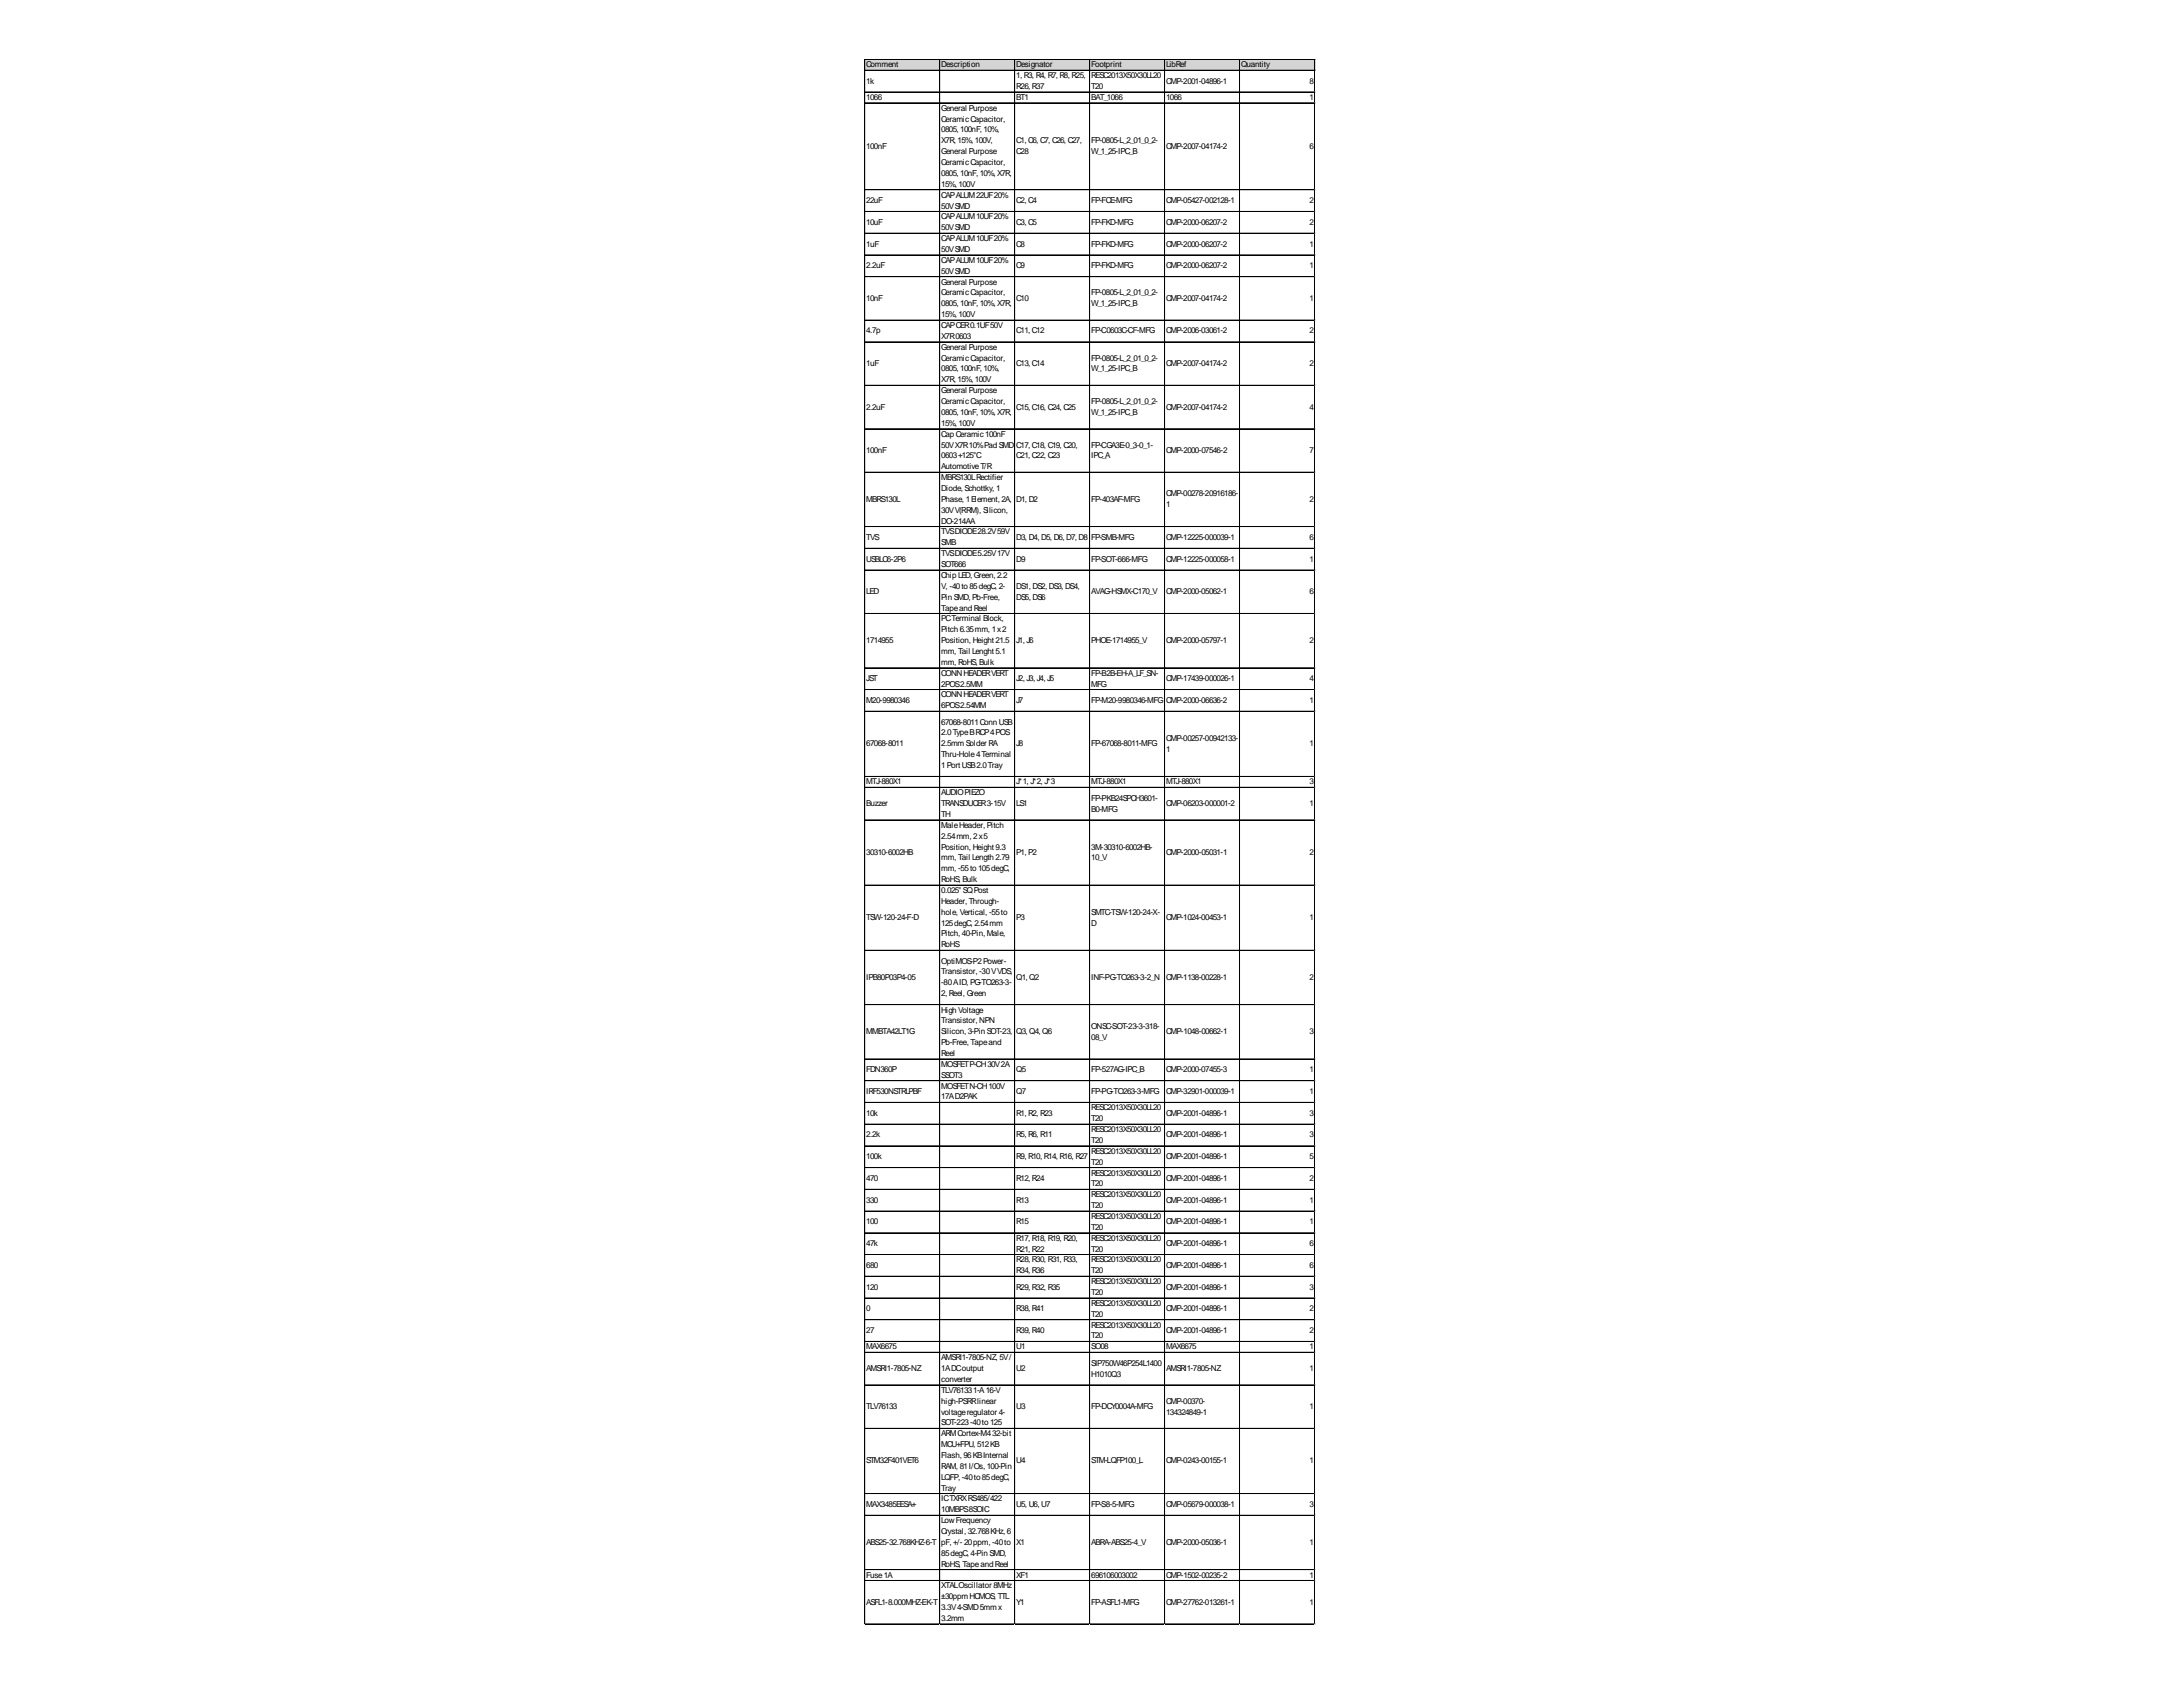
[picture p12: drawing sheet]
<svg xmlns="http://www.w3.org/2000/svg" width="279mm" height="216mm" viewBox="0 0 279 216" stroke-linecap="round" stroke-linejoin="round" font-family="sans-serif">
<defs><g id="words">
<g font-size="1">
<text x="110.9" y="8.6">Comment</text>
<text x="110.9" y="10.7">1k</text>
<text x="120.5" y="8.6">Description</text>
<text x="130.1" y="8.6">Designator</text>
<text x="130.1" y="10">1, R3, R4, R7, R8, R25,</text>
<text x="130.1" y="11.4">R26, R37</text>
<text x="139.7" y="8.6">Footprint</text>
<text x="139.7" y="10">RESC2013X50X30LL20</text>
<text x="139.7" y="11.4">T20</text>
<text x="149.3" y="8.6">LibRef</text>
<text x="149.3" y="10.7">CMP-2001-04896-1</text>
<text x="158.9" y="8.6">Quantity</text>
<text x="167.6" y="10.7">8</text>
<text x="110.9" y="12.8">1066</text>
<text x="120.5" y="14.2">General Purpose</text>
<text x="120.5" y="15.6">CeramicCapacitor,</text>
<text x="120.5" y="17">0805, 100nF, 10%,</text>
<text x="130.1" y="12.8">BT1</text>
<text x="139.7" y="12.8">BAT_1066</text>
<text x="149.3" y="12.8">1066</text>
<text x="167.6" y="12.8">1</text>
<text x="110.9" y="19">100nF</text>
<text x="120.5" y="18.3">X7R, 15%, 100V,</text>
<text x="120.5" y="19.7">General Purpose</text>
<text x="120.5" y="21.1">CeramicCapacitor,</text>
<text x="120.5" y="22.5">0805, 10nF, 10%, X7R,</text>
<text x="120.5" y="23.9">15%, 100V</text>
<text x="130.1" y="18.3">C1, C6, C7, C26, C27,</text>
<text x="130.1" y="19.7">C28</text>
<text x="139.7" y="18.3">FP-0805-L_2_01_0_2-</text>
<text x="139.7" y="19.7">W_1_25-IPC_B</text>
<text x="149.3" y="19">CMP-2007-04174-2</text>
<text x="167.6" y="19">6</text>
<text x="110.9" y="26">22uF</text>
<text x="110.9" y="28.8">10uF</text>
<text x="120.5" y="25.3">CAPALUM22UF20%</text>
<text x="120.5" y="26.7">50VSMD</text>
<text x="120.5" y="28.1">CAPALUM10UF20%</text>
<text x="120.5" y="29.5">50VSMD</text>
<text x="130.1" y="26">C2, C4</text>
<text x="130.1" y="28.8">C3, C5</text>
<text x="139.7" y="26">FP-FCE-MFG</text>
<text x="139.7" y="28.8">FP-FKD-MFG</text>
<text x="149.3" y="26">CMP-05427-002128-1</text>
<text x="149.3" y="28.8">CMP-2000-06207-2</text>
<text x="167.6" y="26">2</text>
<text x="167.6" y="28.8">2</text>
<text x="110.9" y="31.6">1uF</text>
<text x="110.9" y="34.3">2.2uF</text>
<text x="120.5" y="30.9">CAPALUM10UF20%</text>
<text x="120.5" y="32.2">50VSMD</text>
<text x="120.5" y="33.6">CAPALUM10UF20%</text>
<text x="120.5" y="35">50VSMD</text>
<text x="130.1" y="31.6">C8</text>
<text x="130.1" y="34.3">C9</text>
<text x="139.7" y="31.6">FP-FKD-MFG</text>
<text x="139.7" y="34.3">FP-FKD-MFG</text>
<text x="149.3" y="31.6">CMP-2000-06207-2</text>
<text x="149.3" y="34.3">CMP-2000-06207-2</text>
<text x="167.6" y="31.6">1</text>
<text x="167.6" y="34.3">1</text>
<text x="110.9" y="38.5">10nF</text>
<text x="120.5" y="36.4">General Purpose</text>
<text x="120.5" y="37.8">CeramicCapacitor,</text>
<text x="120.5" y="39.2">0805, 10nF, 10%, X7R,</text>
<text x="120.5" y="40.6">15%, 100V</text>
<text x="120.5" y="42">CAPCER0.1UF50V</text>
<text x="130.1" y="38.5">C10</text>
<text x="139.7" y="37.8">FP-0805-L_2_01_0_2-</text>
<text x="139.7" y="39.2">W_1_25-IPC_B</text>
<text x="149.3" y="38.5">CMP-2007-04174-2</text>
<text x="167.6" y="38.5">1</text>
<text x="110.9" y="42.7">4.7p</text>
<text x="110.9" y="46.8">1uF</text>
<text x="120.5" y="43.4">X7R0603</text>
<text x="120.5" y="44.8">General Purpose</text>
<text x="120.5" y="46.2">CeramicCapacitor,</text>
<text x="120.5" y="47.5">0805, 100nF, 10%,</text>
<text x="130.1" y="42.7">C11, C12</text>
<text x="130.1" y="46.8">C13, C14</text>
<text x="139.7" y="42.7">FP-C0603C-CF-MFG</text>
<text x="139.7" y="46.2">FP-0805-L_2_01_0_2-</text>
<text x="139.7" y="47.5">W_1_25-IPC_B</text>
<text x="149.3" y="42.7">CMP-2006-03061-2</text>
<text x="149.3" y="46.8">CMP-2007-04174-2</text>
<text x="167.6" y="42.7">2</text>
<text x="167.6" y="46.8">2</text>
<text x="110.9" y="52.4">2.2uF</text>
<text x="120.5" y="48.9">X7R, 15%, 100V</text>
<text x="120.5" y="50.3">General Purpose</text>
<text x="120.5" y="51.7">CeramicCapacitor,</text>
<text x="120.5" y="53.1">0805, 10nF, 10%, X7R,</text>
<text x="130.1" y="52.4">C15, C16, C24, C25</text>
<text x="139.7" y="51.7">FP-0805-L_2_01_0_2-</text>
<text x="139.7" y="53.1">W_1_25-IPC_B</text>
<text x="149.3" y="52.4">CMP-2007-04174-2</text>
<text x="167.6" y="52.4">4</text>
<text x="110.9" y="58">100nF</text>
<text x="120.5" y="54.5">15%, 100V</text>
<text x="120.5" y="55.9">Cap Ceramic100nF</text>
<text x="120.5" y="57.3">50VX7R10%Pad SMD</text>
<text x="120.5" y="58.7">0603+125°C</text>
<text x="130.1" y="57.3">C17, C18, C19, C20,</text>
<text x="130.1" y="58.7">C21, C22, C23</text>
<text x="139.7" y="57.3">FP-CGA3E-0_3-0_1-</text>
<text x="139.7" y="58.7">IPC_A</text>
<text x="149.3" y="58">CMP-2000-07546-2</text>
<text x="167.6" y="58">7</text>
<text x="110.9" y="64.2">MBRS130L</text>
<text x="120.5" y="60.1">AutomotiveT/R</text>
<text x="120.5" y="61.4">MBRS130LRectifier</text>
<text x="120.5" y="62.8">Diode, Schottky, 1</text>
<text x="120.5" y="64.2">Phase, 1Element, 2A,</text>
<text x="120.5" y="65.6">30VV(RRM), Silicon,</text>
<text x="130.1" y="64.2">D1, D2</text>
<text x="139.7" y="64.2">FP-403AF-MFG</text>
<text x="149.3" y="63.5">CMP-00278-20916186-</text>
<text x="149.3" y="64.9">1</text>
<text x="167.6" y="64.2">2</text>
<text x="110.9" y="69.1">TVS</text>
<text x="110.9" y="71.9">USBLC6-2P6</text>
<text x="120.5" y="67">DO-214AA</text>
<text x="120.5" y="68.4">TVSDIODE28.2V59V</text>
<text x="120.5" y="69.8">SMB</text>
<text x="120.5" y="71.2">TVSDIODE5.25V17V</text>
<text x="130.1" y="69.1">D3, D4, D5, D6, D7, D8</text>
<text x="130.1" y="71.9">D9</text>
<text x="139.7" y="69.1">FP-SMB-MFG</text>
<text x="139.7" y="71.9">FP-SOT-666-MFG</text>
<text x="149.3" y="69.1">CMP-12225-000039-1</text>
<text x="149.3" y="71.9">CMP-12225-000058-1</text>
<text x="167.6" y="69.1">6</text>
<text x="167.6" y="71.9">1</text>
<text x="110.9" y="76">LED</text>
<text x="120.5" y="72.6">SOT666</text>
<text x="120.5" y="74">Chip LED, Green, 2.2</text>
<text x="120.5" y="75.4">V, -40to 85degC, 2-</text>
<text x="120.5" y="76.7">Pin SMD, Pb-Free,</text>
<text x="130.1" y="75.4">DS1, DS2, DS3, DS4,</text>
<text x="130.1" y="76.7">DS5, DS6</text>
<text x="139.7" y="76">AVAG-HSMX-C170_V</text>
<text x="149.3" y="76">CMP-2000-05062-1</text>
<text x="167.6" y="76">6</text>
<text x="110.9" y="82.3">1714955</text>
<text x="120.5" y="78.1">Tapeand Reel</text>
<text x="120.5" y="79.5">PCTerminal Block,</text>
<text x="120.5" y="80.9">Pitch 6.35mm, 1x2</text>
<text x="120.5" y="82.3">Position, Height 21.5</text>
<text x="120.5" y="83.7">mm, Tail Lenght 5.1</text>
<text x="130.1" y="82.3">J1, J6</text>
<text x="139.7" y="82.3">PHOE-1714955_V</text>
<text x="149.3" y="82.3">CMP-2000-05797-1</text>
<text x="167.6" y="82.3">2</text>
<text x="110.9" y="87.2">JST</text>
<text x="110.9" y="90">M20-9980346</text>
<text x="120.5" y="85.1">mm, RoHS, Bulk</text>
<text x="120.5" y="86.5">CONNHEADERVERT</text>
<text x="120.5" y="87.9">2POS2.5MM</text>
<text x="120.5" y="89.3">CONNHEADERVERT</text>
<text x="130.1" y="87.2">J2, J3, J4, J5</text>
<text x="130.1" y="90">J7</text>
<text x="139.7" y="86.5">FP-B2B-EH-A_LF_SN-</text>
<text x="139.7" y="87.9">MFG</text>
<text x="139.7" y="90">FP-M20-9980346-MFG</text>
<text x="149.3" y="87.2">CMP-17439-000026-1</text>
<text x="149.3" y="90">CMP-2000-06636-2</text>
<text x="167.6" y="87.2">4</text>
<text x="167.6" y="90">1</text>
<text x="110.9" y="95.5">67068-8011</text>
<text x="120.5" y="90.6">6POS2.54MM</text>
<text x="120.5" y="92.7">67068-8011Conn USB</text>
<text x="120.5" y="94.1">2.0TypeBRCP4POS</text>
<text x="120.5" y="95.5">2.5mmSolder RA</text>
<text x="130.1" y="95.5">J8</text>
<text x="139.7" y="95.5">FP-67068-8011-MFG</text>
<text x="149.3" y="94.8">CMP-00257-00942133-</text>
<text x="167.6" y="95.5">1</text>
<text x="110.9" y="100.4">MTJ-880X1</text>
<text x="120.5" y="96.9">Thru-Hole4Terminal</text>
<text x="120.5" y="98.3">1Port USB2.0Tray</text>
<text x="120.5" y="101.8">AUDIOPIEZO</text>
<text x="130.1" y="100.4">J*1, J*2, J*3</text>
<text x="139.7" y="100.4">MTJ-880X1</text>
<text x="149.3" y="96.2">1</text>
<text x="149.3" y="100.4">MTJ-880X1</text>
<text x="167.6" y="100.4">3</text>
<text x="110.9" y="103.2">Buzzer</text>
<text x="120.5" y="103.2">TRANSDUCER3-15V</text>
<text x="120.5" y="104.6">TH</text>
<text x="120.5" y="105.9">MaleHeader, Pitch</text>
<text x="120.5" y="107.3">2.54mm, 2x5</text>
<text x="130.1" y="103.2">LS1</text>
<text x="139.7" y="102.5">FP-PKB24SPCH3601-</text>
<text x="139.7" y="103.9">B0-MFG</text>
<text x="149.3" y="103.2">CMP-06203-000001-2</text>
<text x="167.6" y="103.2">1</text>
<text x="110.9" y="109.4">30310-6002HB</text>
<text x="120.5" y="108.7">Position, Height 9.3</text>
<text x="120.5" y="110.1">mm, Tail Length 2.79</text>
<text x="120.5" y="111.5">mm, -55to 105degC,</text>
<text x="120.5" y="112.9">RoHS, Bulk</text>
<text x="130.1" y="109.4">P1, P2</text>
<text x="139.7" y="108.7">3M-30310-6002HB-</text>
<text x="139.7" y="110.1">10_V</text>
<text x="149.3" y="109.4">CMP-2000-05031-1</text>
<text x="167.6" y="109.4">2</text>
<text x="110.9" y="117.8">TSW-120-24-F-D</text>
<text x="120.5" y="114.3">0.025&quot; SQPost</text>
<text x="120.5" y="115.7">Header, Through-</text>
<text x="120.5" y="117.1">hole, Vertical, -55to</text>
<text x="120.5" y="118.5">125degC, 2.54mm</text>
<text x="120.5" y="119.8">Pitch, 40-Pin, Male,</text>
<text x="130.1" y="117.8">P3</text>
<text x="139.7" y="117.1">SMTC-TSW-120-24-X-</text>
<text x="139.7" y="118.5">D</text>
<text x="149.3" y="117.8">CMP-1024-00453-1</text>
<text x="167.6" y="117.8">1</text>
<text x="110.9" y="125.4">IPB80P03P4-05</text>
<text x="120.5" y="121.2">RoHS</text>
<text x="120.5" y="123.3">OptiMOS-P2Power-</text>
<text x="120.5" y="124.7">Transistor, -30VVDS,</text>
<text x="130.1" y="125.4">Q1, Q2</text>
<text x="139.7" y="125.4">INF-PG-TO263-3-2_N</text>
<text x="149.3" y="125.4">CMP-1138-00228-1</text>
<text x="167.6" y="125.4">2</text>
<text x="120.5" y="126.1">-80AID, PG-TO263-3-</text>
<text x="120.5" y="127.5">2, Reel, Green</text>
<text x="120.5" y="129.6">High Voltage</text>
<text x="120.5" y="131">Transistor, NPN</text>
<text x="139.7" y="131.7">ONSC-SOT-23-3-318-</text>
<text x="110.9" y="132.4">MMBTA42LT1G</text>
<text x="110.9" y="137.2">FDN360P</text>
<text x="120.5" y="132.4">Silicon, 3-Pin SOT-23,</text>
<text x="120.5" y="133.8">Pb-Free, Tapeand</text>
<text x="120.5" y="135.1">Reel</text>
<text x="120.5" y="136.5">MOSFETP-CH30V2A</text>
<text x="120.5" y="137.9">SSOT3</text>
<text x="130.1" y="132.4">Q3, Q4, Q6</text>
<text x="130.1" y="137.2">Q5</text>
<text x="139.7" y="133.1">08_V</text>
<text x="139.7" y="137.2">FP-527AG-IPC_B</text>
<text x="149.3" y="132.4">CMP-1048-00662-1</text>
<text x="149.3" y="137.2">CMP-2000-07455-3</text>
<text x="167.6" y="132.4">3</text>
<text x="167.6" y="137.2">1</text>
<text x="110.9" y="140">IRF530NSTRLPBF</text>
<text x="110.9" y="142.8">10k</text>
<text x="120.5" y="139.3">MOSFETN-CH100V</text>
<text x="120.5" y="140.7">17AD2PAK</text>
<text x="130.1" y="140">Q7</text>
<text x="130.1" y="142.8">R1, R2, R23</text>
<text x="139.7" y="140">FP-PG-TO263-3-MFG</text>
<text x="139.7" y="142.1">RESC2013X50X30LL20</text>
<text x="139.7" y="143.5">T20</text>
<text x="149.3" y="140">CMP-32901-000039-1</text>
<text x="149.3" y="142.8">CMP-2001-04896-1</text>
<text x="167.6" y="140">1</text>
<text x="167.6" y="142.8">3</text>
<text x="110.9" y="145.6">2.2k</text>
<text x="110.9" y="148.4">100k</text>
<text x="130.1" y="145.6">R5, R6, R11</text>
<text x="130.1" y="148.4">R9, R10, R14, R16, R27</text>
<text x="139.7" y="144.9">RESC2013X50X30LL20</text>
<text x="139.7" y="146.3">T20</text>
<text x="139.7" y="147.7">RESC2013X50X30LL20</text>
<text x="139.7" y="149">T20</text>
<text x="149.3" y="145.6">CMP-2001-04896-1</text>
<text x="149.3" y="148.4">CMP-2001-04896-1</text>
<text x="167.6" y="145.6">3</text>
<text x="167.6" y="148.4">5</text>
<text x="110.9" y="151.1">470</text>
<text x="110.9" y="153.9">330</text>
<text x="130.1" y="151.1">R12, R24</text>
<text x="130.1" y="153.9">R13</text>
<text x="139.7" y="150.4">RESC2013X50X30LL20</text>
<text x="139.7" y="151.8">T20</text>
<text x="139.7" y="153.2">RESC2013X50X30LL20</text>
<text x="139.7" y="154.6">T20</text>
<text x="149.3" y="151.1">CMP-2001-04896-1</text>
<text x="149.3" y="153.9">CMP-2001-04896-1</text>
<text x="167.6" y="151.1">2</text>
<text x="167.6" y="153.9">1</text>
<text x="110.9" y="156.7">100</text>
<text x="110.9" y="159.5">47k</text>
<text x="130.1" y="156.7">R15</text>
<text x="130.1" y="158.8">R17, R18, R19, R20,</text>
<text x="130.1" y="160.2">R21, R22</text>
<text x="130.1" y="161.6">R28, R30, R31, R33,</text>
<text x="139.7" y="156">RESC2013X50X30LL20</text>
<text x="139.7" y="157.4">T20</text>
<text x="139.7" y="158.8">RESC2013X50X30LL20</text>
<text x="139.7" y="160.2">T20</text>
<text x="139.7" y="161.6">RESC2013X50X30LL20</text>
<text x="149.3" y="156.7">CMP-2001-04896-1</text>
<text x="149.3" y="159.5">CMP-2001-04896-1</text>
<text x="167.6" y="156.7">1</text>
<text x="167.6" y="159.5">6</text>
<text x="110.9" y="162.3">680</text>
<text x="110.9" y="165">120</text>
<text x="110.9" y="167.8">0</text>
<text x="130.1" y="163">R34, R36</text>
<text x="130.1" y="165">R29, R32, R35</text>
<text x="130.1" y="167.8">R38, R41</text>
<text x="139.7" y="163">T20</text>
<text x="139.7" y="164.3">RESC2013X50X30LL20</text>
<text x="139.7" y="165.7">T20</text>
<text x="139.7" y="167.1">RESC2013X50X30LL20</text>
<text x="149.3" y="162.3">CMP-2001-04896-1</text>
<text x="149.3" y="165">CMP-2001-04896-1</text>
<text x="149.3" y="167.8">CMP-2001-04896-1</text>
<text x="167.6" y="162.3">6</text>
<text x="167.6" y="165">3</text>
<text x="167.6" y="167.8">2</text>
<text x="110.9" y="170.6">27</text>
<text x="110.9" y="172.7">MAX6675</text>
<text x="130.1" y="170.6">R39, R40</text>
<text x="130.1" y="172.7">U1</text>
<text x="139.7" y="168.5">T20</text>
<text x="139.7" y="169.9">RESC2013X50X30LL20</text>
<text x="139.7" y="171.3">T20</text>
<text x="139.7" y="172.7">SO08</text>
<text x="149.3" y="170.6">CMP-2001-04896-1</text>
<text x="149.3" y="172.7">MAX6675</text>
<text x="167.6" y="170.6">2</text>
<text x="167.6" y="172.7">1</text>
<text x="110.9" y="175.5">AMSRI1-7805-NZ</text>
<text x="120.5" y="174.1">AMSRI1-7805-NZ, 5V/</text>
<text x="120.5" y="175.5">1ADCoutput</text>
<text x="120.5" y="176.9">converter</text>
<text x="120.5" y="178.2">TLV761331-A16-V</text>
<text x="120.5" y="179.6">high-PSRRlinear</text>
<text x="130.1" y="175.5">U2</text>
<text x="139.7" y="174.8">SIP750W46P254L1400</text>
<text x="139.7" y="176.2">H1010Q3</text>
<text x="149.3" y="175.5">AMSRI1-7805-NZ</text>
<text x="149.3" y="179.6">CMP-00370-</text>
<text x="167.6" y="175.5">1</text>
<text x="110.9" y="180.3">TLV76133</text>
<text x="120.5" y="181">voltageregulator 4-</text>
<text x="120.5" y="182.4">SOT-223-40to 125</text>
<text x="120.5" y="183.8">ARMCortex-M432-bit</text>
<text x="120.5" y="185.2">MCU+FPU, 512KB</text>
<text x="130.1" y="180.3">U3</text>
<text x="139.7" y="180.3">FP-DCY0004A-MFG</text>
<text x="149.3" y="181">134324849-1</text>
<text x="167.6" y="180.3">1</text>
<text x="110.9" y="187.3">STM32F401VET6</text>
<text x="120.5" y="186.6">Flash, 96KBInternal</text>
<text x="120.5" y="188">RAM, 81I/Os, 100-Pin</text>
<text x="120.5" y="189.4">LQFP, -40to 85degC,</text>
<text x="120.5" y="190.8">Tray</text>
<text x="130.1" y="187.3">U4</text>
<text x="139.7" y="187.3">STM-LQFP100_L</text>
<text x="149.3" y="187.3">CMP-0243-00155-1</text>
<text x="167.6" y="187.3">1</text>
<text x="110.9" y="192.8">MAX3485EESA+</text>
<text x="110.9" y="197.7">ABS25-32.768KHZ-6-T</text>
<text x="120.5" y="192.2">ICTXRXRS485/422</text>
<text x="120.5" y="193.5">10MBPS8SOIC</text>
<text x="120.5" y="194.9">LowFrequency</text>
<text x="120.5" y="196.3">Crystal, 32.768KHz, 6</text>
<text x="120.5" y="197.7">pF, +/- 20ppm, -40to</text>
<text x="130.1" y="192.8">U5, U6, U7</text>
<text x="130.1" y="197.7">X1</text>
<text x="139.7" y="192.8">FP-S8-5-MFG</text>
<text x="139.7" y="197.7">ABRA-ABS25-4_V</text>
<text x="149.3" y="192.8">CMP-05679-000038-1</text>
<text x="149.3" y="197.7">CMP-2000-05036-1</text>
<text x="167.6" y="192.8">3</text>
<text x="167.6" y="197.7">1</text>
<text x="110.9" y="201.9">Fuse1A</text>
<text x="120.5" y="199.1">85degC, 4-Pin SMD,</text>
<text x="120.5" y="200.5">RoHS, Tapeand Reel</text>
<text x="120.5" y="203.3">XTALOscillator 8MHz</text>
<text x="130.1" y="201.9">XF1</text>
<text x="139.7" y="201.9">696106003002</text>
<text x="149.3" y="201.9">CMP-1502-00235-2</text>
<text x="167.6" y="201.9">1</text>
<text x="110.9" y="205.4">ASFL1-8.000MHZ-EK-T</text>
<text x="120.5" y="204.7">±30ppmHCMOS, TTL</text>
<text x="120.5" y="206.1">3.3V4-SMD5mmx</text>
<text x="120.5" y="207.4">3.2mm</text>
<text x="130.1" y="205.4">Y1</text>
<text x="139.7" y="205.4">FP-ASFL1-MFG</text>
<text x="149.3" y="205.4">CMP-27762-013261-1</text>
<text x="167.6" y="205.4">1</text>
</g>
</g></defs>
<path d="M110.7 7.6h57.7v1.5h-57.7z" fill="#d3d3d3"/>
<g fill="none" stroke="#000" stroke-width=".13">
<path d="M110.7 7.6v200.3M110.7 7.6h57.6M110.7 9h57.6M110.7 11.8h57.6M110.7 13.2h57.6M120.3 7.7v200.2M129.9 7.7v200.2M139.5 7.7v200.2M149.1 7.7v200.2M158.6 7.7v200.2M158.7 7.7v200.2M168.2 7.7v200.2"/>
<path d="M168.3 7.7v200.2M110.7 24.3h57.6M110.7 27.1h57.6M110.7 29.8h57.6M110.7 29.9h57.6M110.7 32.6h57.6M110.7 32.7h57.6M110.7 35.4h57.6M110.7 41h57.6M110.7 43.7h57.6M110.7 43.8h57.6M110.7 49.3h57.6"/>
<path d="M110.7 54.9h57.6M110.7 60.4h57.6M110.7 60.5h57.6M110.7 67.4h57.6M110.7 70.2h57.6M110.7 72.9h57.6M110.7 73h57.6M110.7 78.5h57.6M110.7 85.5h57.6M110.7 88.2h57.6M110.7 88.3h57.6M110.7 91h57.6"/>
<path d="M110.7 91.1h57.6M110.7 99.4h57.6M110.7 100.8h57.6M110.7 104.9h57.6M110.7 105h57.6M110.7 113.3h57.6M110.7 121.6h57.6M110.7 121.7h57.6M110.7 128.6h57.6M110.7 135.5h57.6M110.7 135.6h57.6M110.7 138.3h57.6"/>
<path d="M110.7 141.1h57.6M110.7 143.9h57.6M110.7 146.6h57.6M110.7 146.7h57.6M110.7 149.4h57.6M110.7 149.5h57.6M110.7 152.2h57.6M110.7 155h57.6M110.7 157.8h57.6M110.7 160.5h57.6M110.7 160.6h57.6M110.7 163.3h57.6"/>
<path d="M110.7 163.4h57.6M110.7 166.1h57.6M110.7 168.9h57.6M110.7 171.7h57.6M110.7 173.1h57.6M110.7 177.2h57.6M110.7 177.3h57.6M110.7 182.8h57.6M110.7 191.1h57.6M110.7 191.2h57.6M110.7 193.9h57.6M110.7 194h57.6"/>
<path d="M110.7 200.9h57.6M110.7 202.3h57.6M110.7 207.8h57.6M110.7 207.9h57.6"/>
</g>
<path d="M110.7 207.9h.1" fill="none" stroke="#e0e0e0" stroke-width=".13"/>
<path d="M120.3 207.9h.1" fill="none" stroke="#e0e0e0" stroke-width=".13"/>
<path d="M129.9 207.9h.1" fill="none" stroke="#e0e0e0" stroke-width=".13"/>
<path d="M139.5 207.9h.1" fill="none" stroke="#e0e0e0" stroke-width=".13"/>
<path d="M149.1 207.9h.1" fill="none" stroke="#e0e0e0" stroke-width=".13"/>
<path d="M158.6 207.9h.1" fill="none" stroke="#e0e0e0" stroke-width=".13"/>
<path d="M158.6 207.9h.1z" fill="#e0e0e0"/>
<path d="M168.2 207.9h.1" fill="none" stroke="#e0e0e0" stroke-width=".13"/>
<path d="M168.2 207.9h.1z" fill="#e0e0e0"/>
<path d="M168.3 11.8h.1" fill="none" stroke="#e0e0e0" stroke-width=".13"/>
<path d="M168.3 11.8h.1z" fill="#e0e0e0"/>
<path d="M168.3 13.2h.1" fill="none" stroke="#e0e0e0" stroke-width=".13"/>
<path d="M168.3 13.2h.1z" fill="#e0e0e0"/>
<path d="M168.3 24.3h.1" fill="none" stroke="#e0e0e0" stroke-width=".13"/>
<path d="M168.3 24.3h.1z" fill="#e0e0e0"/>
<path d="M168.3 27.1h.1" fill="none" stroke="#e0e0e0" stroke-width=".13"/>
<path d="M168.3 27.1h.1z" fill="#e0e0e0"/>
<path d="M168.3 29.8h.1" fill="none" stroke="#e0e0e0" stroke-width=".13"/>
<path d="M168.3 29.8l.1 .1z" fill="#e0e0e0"/>
<path d="M168.3 32.6h.1" fill="none" stroke="#e0e0e0" stroke-width=".13"/>
<path d="M168.3 32.6l.1 .1z" fill="#e0e0e0"/>
<path d="M168.3 35.4h.1" fill="none" stroke="#e0e0e0" stroke-width=".13"/>
<path d="M168.3 35.4l.1 .1z" fill="#e0e0e0"/>
<path d="M168.3 41h.1" fill="none" stroke="#e0e0e0" stroke-width=".13"/>
<path d="M168.3 41h.1z" fill="#e0e0e0"/>
<path d="M168.3 43.7h.1" fill="none" stroke="#e0e0e0" stroke-width=".13"/>
<path d="M168.3 43.7l.1 .1z" fill="#e0e0e0"/>
<path d="M168.3 49.3h.1" fill="none" stroke="#e0e0e0" stroke-width=".13"/>
<path d="M168.3 49.3l.1 .1z" fill="#e0e0e0"/>
<path d="M168.3 54.9h.1" fill="none" stroke="#e0e0e0" stroke-width=".13"/>
<path d="M168.3 54.9h.1z" fill="#e0e0e0"/>
<path d="M168.3 60.4h.1" fill="none" stroke="#e0e0e0" stroke-width=".13"/>
<path d="M168.3 60.4l.1 .1z" fill="#e0e0e0"/>
<path d="M168.3 67.4h.1" fill="none" stroke="#e0e0e0" stroke-width=".13"/>
<path d="M168.3 67.4l.1 .1z" fill="#e0e0e0"/>
<path d="M168.3 70.2h.1" fill="none" stroke="#e0e0e0" stroke-width=".13"/>
<path d="M168.3 70.2h.1z" fill="#e0e0e0"/>
<path d="M168.3 72.9h.1" fill="none" stroke="#e0e0e0" stroke-width=".13"/>
<path d="M168.3 72.9l.1 .1z" fill="#e0e0e0"/>
<path d="M168.3 78.5h.1" fill="none" stroke="#e0e0e0" stroke-width=".13"/>
<path d="M168.3 78.5l.1 .1z" fill="#e0e0e0"/>
<path d="M168.3 85.5h.1" fill="none" stroke="#e0e0e0" stroke-width=".13"/>
<path d="M168.3 85.5h.1z" fill="#e0e0e0"/>
<path d="M168.3 88.2h.1" fill="none" stroke="#e0e0e0" stroke-width=".13"/>
<path d="M168.3 88.2l.1 .1z" fill="#e0e0e0"/>
<path d="M168.3 91h.1" fill="none" stroke="#e0e0e0" stroke-width=".13"/>
<path d="M168.3 91l.1 .1z" fill="#e0e0e0"/>
<path d="M168.3 99.4h.1" fill="none" stroke="#e0e0e0" stroke-width=".13"/>
<path d="M168.3 99.4h.1z" fill="#e0e0e0"/>
<path d="M168.3 100.8h.1" fill="none" stroke="#e0e0e0" stroke-width=".13"/>
<path d="M168.3 100.8h.1z" fill="#e0e0e0"/>
<path d="M168.3 104.9h.1" fill="none" stroke="#e0e0e0" stroke-width=".13"/>
<path d="M168.3 104.9l.1 .1z" fill="#e0e0e0"/>
<path d="M168.3 113.3h.1" fill="none" stroke="#e0e0e0" stroke-width=".13"/>
<path d="M168.3 113.3h.1z" fill="#e0e0e0"/>
<path d="M168.3 121.6h.1" fill="none" stroke="#e0e0e0" stroke-width=".13"/>
<path d="M168.3 121.6l.1 .1z" fill="#e0e0e0"/>
<path d="M168.3 128.6h.1" fill="none" stroke="#e0e0e0" stroke-width=".13"/>
<path d="M168.3 128.6h.1z" fill="#e0e0e0"/>
<path d="M168.3 135.5h.1" fill="none" stroke="#e0e0e0" stroke-width=".13"/>
<path d="M168.3 135.5l.1 .1z" fill="#e0e0e0"/>
<path d="M168.3 138.3h.1" fill="none" stroke="#e0e0e0" stroke-width=".13"/>
<path d="M168.3 138.3l.1 .1z" fill="#e0e0e0"/>
<path d="M168.3 141.1h.1" fill="none" stroke="#e0e0e0" stroke-width=".13"/>
<path d="M168.3 141.1l.1 .1z" fill="#e0e0e0"/>
<path d="M168.3 143.9h.1" fill="none" stroke="#e0e0e0" stroke-width=".13"/>
<path d="M168.3 143.9h.1z" fill="#e0e0e0"/>
<path d="M168.3 146.6h.1" fill="none" stroke="#e0e0e0" stroke-width=".13"/>
<path d="M168.3 146.6l.1 .1z" fill="#e0e0e0"/>
<path d="M168.3 149.4h.1" fill="none" stroke="#e0e0e0" stroke-width=".13"/>
<path d="M168.3 149.4l.1 .1z" fill="#e0e0e0"/>
<path d="M168.3 152.2h.1" fill="none" stroke="#e0e0e0" stroke-width=".13"/>
<path d="M168.3 152.2l.1 .1z" fill="#e0e0e0"/>
<path d="M168.3 155h.1" fill="none" stroke="#e0e0e0" stroke-width=".13"/>
<path d="M168.3 155l.1 .1z" fill="#e0e0e0"/>
<path d="M168.3 157.8h.1" fill="none" stroke="#e0e0e0" stroke-width=".13"/>
<path d="M168.3 157.8h.1z" fill="#e0e0e0"/>
<path d="M168.3 160.5h.1" fill="none" stroke="#e0e0e0" stroke-width=".13"/>
<path d="M168.3 160.5l.1 .1z" fill="#e0e0e0"/>
<path d="M168.3 163.3h.1" fill="none" stroke="#e0e0e0" stroke-width=".13"/>
<path d="M168.3 163.3l.1 .1z" fill="#e0e0e0"/>
<path d="M168.3 166.1h.1" fill="none" stroke="#e0e0e0" stroke-width=".13"/>
<path d="M168.3 166.1l.1 .1z" fill="#e0e0e0"/>
<path d="M168.3 168.9h.1" fill="none" stroke="#e0e0e0" stroke-width=".13"/>
<path d="M168.3 168.9l.1 .1z" fill="#e0e0e0"/>
<path d="M168.3 171.7h.1" fill="none" stroke="#e0e0e0" stroke-width=".13"/>
<path d="M168.3 171.7h.1z" fill="#e0e0e0"/>
<path d="M168.3 173.1h.1" fill="none" stroke="#e0e0e0" stroke-width=".13"/>
<path d="M168.3 173.1h.1z" fill="#e0e0e0"/>
<path d="M168.3 177.2h.1" fill="none" stroke="#e0e0e0" stroke-width=".13"/>
<path d="M168.3 177.2l.1 .1z" fill="#e0e0e0"/>
<path d="M168.3 182.8h.1" fill="none" stroke="#e0e0e0" stroke-width=".13"/>
<path d="M168.3 182.8l.1 .1z" fill="#e0e0e0"/>
<path d="M168.3 191.1h.1" fill="none" stroke="#e0e0e0" stroke-width=".13"/>
<path d="M168.3 191.1l.1 .1z" fill="#e0e0e0"/>
<path d="M168.3 193.9h.1" fill="none" stroke="#e0e0e0" stroke-width=".13"/>
<path d="M168.3 193.9l.1 .1z" fill="#e0e0e0"/>
<path d="M168.3 200.9h.1" fill="none" stroke="#e0e0e0" stroke-width=".13"/>
<path d="M168.3 200.9h.1z" fill="#e0e0e0"/>
<path d="M168.3 202.3h.1" fill="none" stroke="#e0e0e0" stroke-width=".13"/>
<path d="M168.3 202.3h.1z" fill="#e0e0e0"/>
<path d="M168.3 207.8h.1" fill="none" stroke="#e0e0e0" stroke-width=".13"/>
<path d="M168.3 207.8l.1 .1z" fill="#e0e0e0"/>
<use href="#words"/>
</svg>
